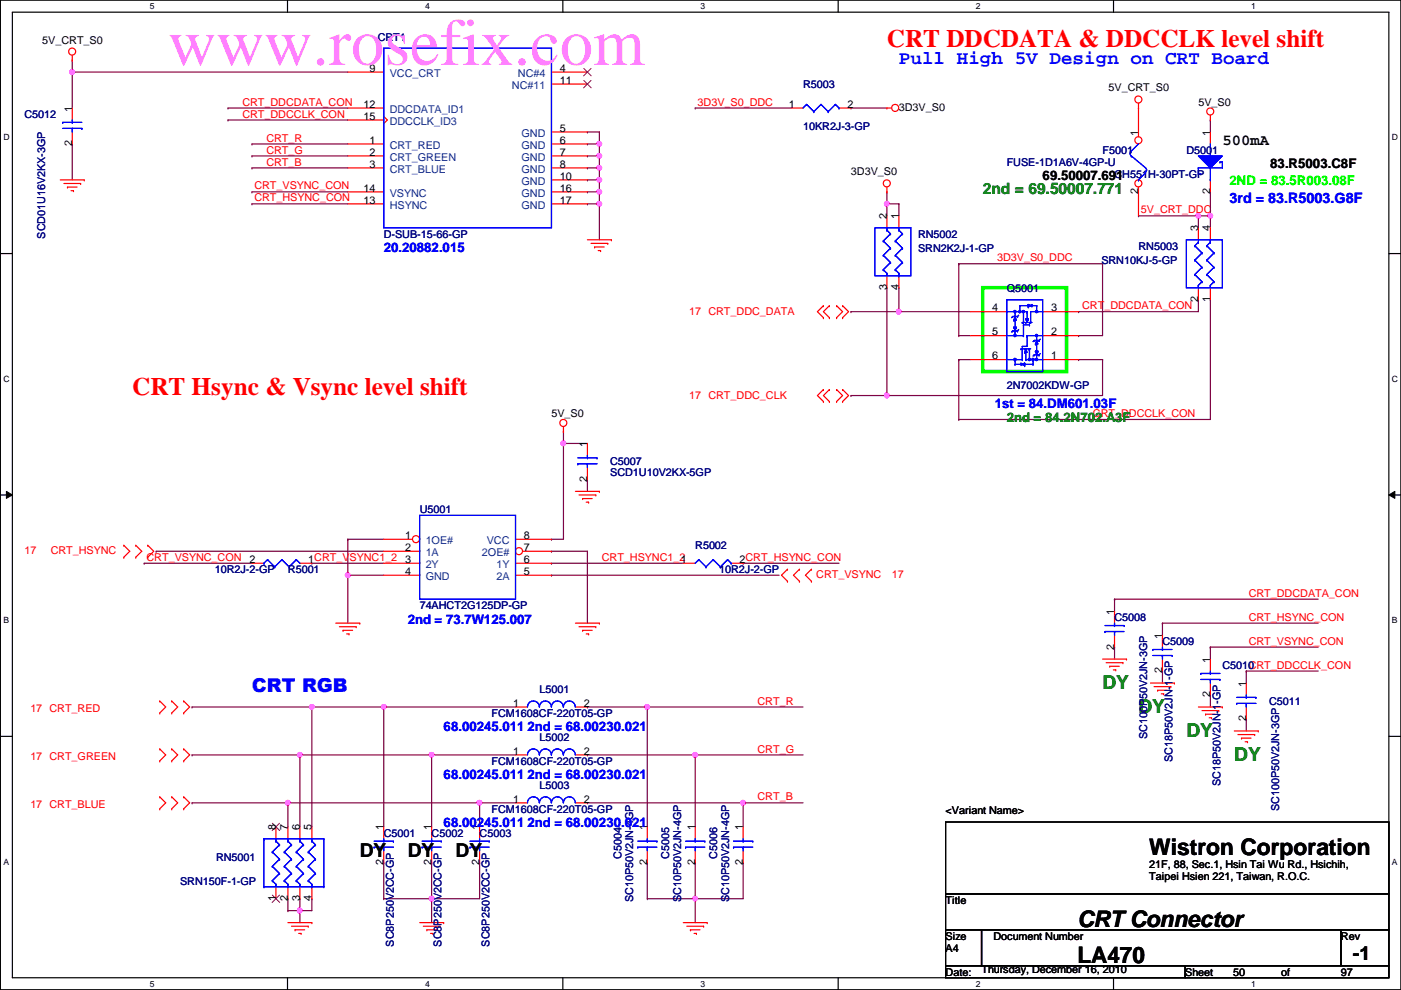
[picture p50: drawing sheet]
<svg xmlns="http://www.w3.org/2000/svg" width="297mm" height="210mm" viewBox="0 0 297 210" stroke-linecap="round" stroke-linejoin="round" font-family="sans-serif">
<defs><g id="words">
<text font-size="14.1" fill="#ff80ff" x="35.6" y="13.8">www.rosefix.com</text>
<g font-size="5.3" fill="#f00">
<text x="188" y="10">CRT DDCDATA &amp; DDCCLK level shift</text>
<text x="28" y="83.7">CRT Hsync &amp; Vsync level shift</text>
</g>
<g font-size="4.8">
<text x="243.7" y="181.3">Wistron Corporation</text>
<text x="228.4" y="196.5">CRT Connector</text>
<text x="228.4" y="204.2">LA470</text>
</g>
<g font-size="4.1" fill="#00f">
<text x="190.6" y="13.6">Pull High 5V Design on CRT Board</text>
<text x="53.4" y="146.8">CRT RGB</text>
</g>
<g font-size="4.1" fill="#008000">
<text x="233.8" y="146">DY</text>
<text x="241.4" y="151.1">DY</text>
<text x="251.5" y="156.2">DY</text>
<text x="261.7" y="161.3">DY</text>
</g>
<g font-size="4.1">
<text x="76.3" y="181.6">DY</text>
<text x="86.4" y="181.6">DY</text>
<text x="96.6" y="181.6">DY</text>
<text x="286.8" y="203.5">-1</text>
</g>
<text font-size="3.3" x="259.2" y="30.7">500mA</text>
<text font-size="3.3" fill="#008000" x="208.4" y="41.2">2nd = 69.50007.771</text>
<text font-size="3" fill="#00f" x="260.7" y="43">3rd = 83.R5003.G8F</text>
<g font-size="2.8">
<text x="269.3" y="35.7">83.R5003.C8F</text>
<text x="221.1" y="38.2">69.50007.691</text>
</g>
<text font-size="2.8" fill="#0f0" x="260.7" y="39.2">2ND = 83.5R003.08F</text>
<g font-size="2.8" fill="#00f">
<text x="81.4" y="53.5">20.20882.015</text>
<text x="210.9" y="86.5">1st = 84.DM601.03F</text>
<text x="86.4" y="132.2">2nd = 73.7W125.007</text>
<text x="94.1" y="155.1">68.00245.011 2nd = 68.00230.021</text>
<text x="94.1" y="165.2">68.00245.011 2nd = 68.00230.021</text>
<text x="94.1" y="175.4">68.00245.011 2nd = 68.00230.021</text>
</g>
<text font-size="2.8" fill="#008000" x="213.4" y="89.5">2nd = 84.2N702.A3F</text>
<g font-size="2.3">
<text x="9" y="9.2">5V_CRT_S0</text>
<text x="78.3" y="15.2">9</text>
<text x="118.7" y="15.2">4</text>
<text x="118.7" y="17.8">11</text>
<text x="15.3" y="23.7" transform="rotate(-90 15.3 23.7)">1</text>
<text x="77" y="22.9">12</text>
<text x="167.2" y="22.9">1</text>
<text x="179.7" y="22.9">2</text>
<text x="190.6" y="23.5">3D3V_S0</text>
<text x="235" y="19.4">5V_CRT_S0</text>
<text x="254.1" y="22.4">5V_S0</text>
<text x="77" y="25.4">15</text>
<text x="118.7" y="27.9">5</text>
<text x="241.3" y="28.7" transform="rotate(-90 241.3 28.7)">1</text>
<text x="256.6" y="28.7" transform="rotate(-90 256.6 28.7)">1</text>
<text x="15.3" y="31" transform="rotate(-90 15.3 31)">2</text>
<text x="78.3" y="30.5">1</text>
<text x="78.3" y="33">2</text>
<text x="78.3" y="35.6">3</text>
<text x="118.7" y="30.5">6</text>
<text x="118.7" y="33">7</text>
<text x="118.7" y="35.6">8</text>
<text x="77" y="40.6">14</text>
<text x="118.7" y="38.1">10</text>
<text x="118.7" y="40.6">16</text>
<text x="180.4" y="37.2">3D3V_S0</text>
<text x="241.3" y="41.2" transform="rotate(-90 241.3 41.2)">2</text>
<text x="256.6" y="41.2" transform="rotate(-90 256.6 41.2)">2</text>
<text x="77" y="43.2">13</text>
<text x="118.7" y="43.2">17</text>
<text x="188" y="46.5" transform="rotate(-90 188 46.5)">2</text>
<text x="190.5" y="46.5" transform="rotate(-90 190.5 46.5)">1</text>
<text x="254" y="49.1" transform="rotate(-90 254 49.1)">3</text>
<text x="256.6" y="49.1" transform="rotate(-90 256.6 49.1)">4</text>
<text x="188" y="61.5" transform="rotate(-90 188 61.5)">3</text>
<text x="190.5" y="61.5" transform="rotate(-90 190.5 61.5)">4</text>
<text x="254" y="64.1" transform="rotate(-90 254 64.1)">2</text>
<text x="256.6" y="64.1" transform="rotate(-90 256.6 64.1)">1</text>
<text x="210.4" y="66">4</text>
<text x="210.4" y="71.1">5</text>
<text x="222.8" y="71.1">2</text>
<text x="222.8" y="66">3</text>
<text x="210.4" y="76.2">6</text>
<text x="222.8" y="76.2">1</text>
<text x="116.9" y="88.5">5V_S0</text>
<text x="124.5" y="94.8" transform="rotate(-90 124.5 94.8)">1</text>
<text x="124.5" y="102.2" transform="rotate(-90 124.5 102.2)">2</text>
<text x="52.9" y="119.4">2</text>
<text x="65.4" y="119.4">1CRT_VSYNC1_2</text>
<text x="85.9" y="114.3">1</text>
<text x="85.9" y="116.8">2</text>
<text x="85.9" y="119.4">3</text>
<text x="111.1" y="114.3">8</text>
<text x="111.1" y="116.8">7</text>
<text x="111.1" y="119.4">6</text>
<text x="156.8" y="119.4">2CRT_HSYNC_CON</text>
<text x="85.9" y="121.9">4</text>
<text x="111.1" y="121.9">5</text>
<text x="236.3" y="130.3" transform="rotate(-90 236.3 130.3)">1</text>
<text x="236.3" y="137.7" transform="rotate(-90 236.3 137.7)">2</text>
<text x="246.4" y="135.4" transform="rotate(-90 246.4 135.4)">1</text>
<text x="246.4" y="142.8" transform="rotate(-90 246.4 142.8)">2</text>
<text x="256.6" y="140.5" transform="rotate(-90 256.6 140.5)">1</text>
<text x="108.8" y="149.9">1</text>
<text x="123.8" y="149.9">2</text>
<text x="256.6" y="147.9" transform="rotate(-90 256.6 147.9)">2</text>
<text x="264.2" y="145.6" transform="rotate(-90 264.2 145.6)">1</text>
<text x="264.2" y="153" transform="rotate(-90 264.2 153)">2</text>
<text x="108.8" y="160">1</text>
<text x="123.8" y="160">2</text>
<text x="108.8" y="170.2">1</text>
<text x="123.8" y="170.2">2</text>
<text x="200.5" y="172.6">&lt;Variant Name&gt;</text>
<text x="58.5" y="176.1" transform="rotate(-90 58.5 176.1)">8</text>
<text x="61" y="176.1" transform="rotate(-90 61 176.1)">7</text>
<text x="63.5" y="176.1" transform="rotate(-90 63.5 176.1)">6</text>
<text x="66.1" y="176.1" transform="rotate(-90 66.1 176.1)">5</text>
<text x="81.3" y="176.1" transform="rotate(-90 81.3 176.1)">1</text>
<text x="91.5" y="176.1" transform="rotate(-90 91.5 176.1)">1</text>
<text x="101.6" y="176.1" transform="rotate(-90 101.6 176.1)">1</text>
<text x="137.2" y="176.1" transform="rotate(-90 137.2 176.1)">1</text>
<text x="147.4" y="176.1" transform="rotate(-90 147.4 176.1)">1</text>
<text x="157.5" y="176.1" transform="rotate(-90 157.5 176.1)">1</text>
<text x="81.3" y="183.4" transform="rotate(-90 81.3 183.4)">2</text>
<text x="91.5" y="183.4" transform="rotate(-90 91.5 183.4)">2</text>
<text x="101.6" y="183.4" transform="rotate(-90 101.6 183.4)">2</text>
<text x="137.2" y="183.4" transform="rotate(-90 137.2 183.4)">2</text>
<text x="147.4" y="183.4" transform="rotate(-90 147.4 183.4)">2</text>
<text x="157.5" y="183.4" transform="rotate(-90 157.5 183.4)">2</text>
<text x="243.7" y="184">21F, 88, Sec.1, Hsin Tai Wu Rd., Hsichih,</text>
<text x="58.5" y="191.1" transform="rotate(-90 58.5 191.1)">1</text>
<text x="61" y="191.1" transform="rotate(-90 61 191.1)">2</text>
<text x="63.5" y="191.1" transform="rotate(-90 63.5 191.1)">3</text>
<text x="66.1" y="191.1" transform="rotate(-90 66.1 191.1)">4</text>
<text x="200.5" y="191.6">Title</text>
<text x="243.7" y="186.6">Taipei Hsien 221, Taiwan, R.O.C.</text>
<text x="200.5" y="199.2">Size</text>
<text x="200.5" y="201.8">A4</text>
<text x="210.6" y="199.2">Document Number</text>
<text x="284.3" y="199.2">Rev</text>
<text x="200.5" y="206.8">Date:</text>
<text x="208.1" y="206.3">Thursday, December 16, 2010</text>
<text x="251.3" y="206.8">Sheet</text>
<text x="261.4" y="206.8">50</text>
<text x="271.6" y="206.8">of</text>
<text x="284.3" y="206.8">97</text>
</g>
<g font-size="2.3" fill="#000080">
<text x="80.1" y="8.7">CRT1</text>
<text x="170.3" y="18.6">R5003</text>
<text x="5.2" y="25">C5012</text>
<text x="170.3" y="27.5">10KR2J-3-GP</text>
<text x="213.4" y="35.1">FUSE-1D1A6V-4GP-U</text>
<text x="233.8" y="32.6">F5001</text>
<text x="251.5" y="32.6">D5001</text>
<text x="236.3" y="37.7">CH551H-30PT-GP</text>
<text x="9.6" y="50.6" transform="rotate(-90 9.6 50.6)">SCD01U16V2KX-3GP</text>
<text x="81.4" y="50.4">D-SUB-15-66-GP</text>
<text x="194.6" y="50.4">RN5002</text>
<text x="194.6" y="53.4">SRN2K2J-1-GP</text>
<text x="241.4" y="52.9">RN5003</text>
<text x="233.5" y="56">SRN10KJ-5-GP</text>
<text x="213.4" y="61.8">Q5001</text>
<text x="213.4" y="82.4">2N7002KDW-GP</text>
<text x="129.4" y="98.6">C5007</text>
<text x="129.4" y="100.9">SCD1U10V2KX-5GP</text>
<text x="89" y="108.8">U5001</text>
<text x="147.4" y="116.4">R5002</text>
<text x="45.5" y="121.5">10R2J-2-GP</text>
<text x="61" y="121.5">R5001</text>
<text x="152.5" y="121.5">10R2J-2-GP</text>
<text x="89" y="129.1">74AHCT2G125DP-GP</text>
<text x="236.3" y="131.7">C5008</text>
<text x="246.5" y="136.7">C5009</text>
<text x="259.2" y="141.8">C5010</text>
<text x="114.4" y="146.9">L5001</text>
<text x="269.1" y="149.4">C5011</text>
<text x="104.2" y="152">FCM1608CF-220T05-GP</text>
<text x="114.4" y="157.1">L5002</text>
<text x="243.2" y="156.8" transform="rotate(-90 243.2 156.8)">SC100P50V2JN-3GP</text>
<text x="248.6" y="161.6" transform="rotate(-90 248.6 161.6)">SC18P50V2JN-1-GP</text>
<text x="104.2" y="162.1">FCM1608CF-220T05-GP</text>
<text x="114.4" y="167.2">L5003</text>
<text x="258.7" y="166.7" transform="rotate(-90 258.7 166.7)">SC18P50V2JN-1-GP</text>
<text x="104.2" y="172.3">FCM1608CF-220T05-GP</text>
<text x="271.2" y="172" transform="rotate(-90 271.2 172)">SC100P50V2JN-3GP</text>
<text x="81.4" y="177.4">C5001</text>
<text x="91.5" y="177.4">C5002</text>
<text x="101.7" y="177.4">C5003</text>
<text x="45.8" y="182.5">RN5001</text>
<text x="131.7" y="182.2" transform="rotate(-90 131.7 182.2)">C5004</text>
<text x="141.9" y="182.2" transform="rotate(-90 141.9 182.2)">C5005</text>
<text x="152.1" y="182.2" transform="rotate(-90 152.1 182.2)">C5006</text>
<text x="38.2" y="187.5">SRN150F-1-GP</text>
<text x="134.3" y="191.3" transform="rotate(-90 134.3 191.3)">SC10P50V2JN-4GP</text>
<text x="144.4" y="191.3" transform="rotate(-90 144.4 191.3)">SC10P50V2JN-4GP</text>
<text x="154.6" y="191.3" transform="rotate(-90 154.6 191.3)">SC10P50V2JN-4GP</text>
<text x="83.5" y="200.7" transform="rotate(-90 83.5 200.7)">SC8P250V2CC-GP</text>
<text x="93.6" y="200.7" transform="rotate(-90 93.6 200.7)">SC8P250V2CC-GP</text>
<text x="103.8" y="200.7" transform="rotate(-90 103.8 200.7)">SC8P250V2CC-GP</text>
</g>
<g font-size="2.3" fill="#004080">
<text x="82.6" y="16.3">VCC_CRT</text>
<text x="109.8" y="16.3">NC#4</text>
<text x="82.6" y="24">DDCDATA_ID1</text>
<text x="108.5" y="18.9">NC#11</text>
<text x="82.6" y="26.5">DDCCLK_ID3</text>
<text x="110.6" y="29">GND</text>
<text x="82.6" y="31.6">CRT_RED</text>
<text x="82.6" y="34.1">CRT_GREEN</text>
<text x="110.6" y="31.6">GND</text>
<text x="110.6" y="34.1">GND</text>
<text x="82.6" y="36.7">CRT_BLUE</text>
<text x="82.6" y="41.7">VSYNC</text>
<text x="110.6" y="36.7">GND</text>
<text x="110.6" y="39.2">GND</text>
<text x="110.6" y="41.7">GND</text>
<text x="82.6" y="44.3">HSYNC</text>
<text x="110.6" y="44.3">GND</text>
<text x="90.3" y="115.4">1OE#</text>
<text x="90.3" y="117.9">1A</text>
<text x="102.2" y="117.9">2OE#</text>
<text x="103.2" y="115.4">VCC</text>
<text x="90.3" y="120.5">2Y</text>
<text x="90.3" y="123">GND</text>
<text x="105.2" y="123">2A</text>
<text x="105.3" y="120.5">1Y</text>
</g>
<g font-size="2.3" fill="#f00">
<text x="51.4" y="22.4">CRT_DDCDATA_CON</text>
<text x="147.9" y="22.4">3D3V_S0_DDC</text>
<text x="51.4" y="24.9">CRT_DDCCLK_CON</text>
<text x="56.5" y="30">CRT_R</text>
<text x="56.5" y="32.6">CRT_G</text>
<text x="56.5" y="35.1">CRT_B</text>
<text x="53.9" y="40.2">CRT_VSYNC_CON</text>
<text x="53.9" y="42.7">CRT_HSYNC_CON</text>
<text x="241.9" y="45.3">5V_CRT_DDC</text>
<text x="211.4" y="55.4">3D3V_S0_DDC</text>
<text x="229.4" y="65.6">CRT_DDCDATA_CON</text>
<text x="146.1" y="66.9">17 CRT_DDC_DATA</text>
<text x="146.1" y="84.7">17 CRT_DDC_CLK</text>
<text x="231.7" y="88.4">CRT_DDCCLK_CON</text>
<text x="5.2" y="117.4">17</text>
<text x="10.7" y="117.4">CRT_HSYNC</text>
<text x="31.1" y="118.9">CRT_VSYNC_CON</text>
<text x="127.6" y="118.9">CRT_HSYNC1_21</text>
<text x="173.1" y="122.5">CRT_VSYNC</text>
<text x="189.1" y="122.5">17</text>
<text x="264.7" y="126.5">CRT_DDCDATA_CON</text>
<text x="264.7" y="131.6">CRT_HSYNC_CON</text>
<text x="264.7" y="136.7">CRT_VSYNC_CON</text>
<text x="264.7" y="141.8">CRT_DDCCLK_CON</text>
<text x="160.6" y="149.4">CRT_R</text>
<text x="6.4" y="151">17 CRT_RED</text>
<text x="6.4" y="161.1">17 CRT_GREEN</text>
<text x="160.6" y="159.6">CRT_G</text>
<text x="6.4" y="171.3">17 CRT_BLUE</text>
<text x="160.6" y="169.7">CRT_B</text>
</g>
<g font-size="1.8">
<text x="31.8" y="1.9">5</text>
<text x="90.1" y="1.9">4</text>
<text x="148.5" y="1.9">3</text>
<text x="206.9" y="1.9">2</text>
<text x="265.3" y="1.9">1</text>
<text x=".7" y="29.8">D</text>
<text x="295.1" y="29.8">D</text>
<text x=".7" y="80.9">C</text>
<text x="295.1" y="80.9">C</text>
<text x=".7" y="132.1">B</text>
<text x="295.1" y="132.1">B</text>
<text x=".7" y="183.3">A</text>
<text x="295.1" y="183.3">A</text>
<text x="31.8" y="209.2">5</text>
<text x="90.1" y="209.2">4</text>
<text x="148.5" y="209.2">3</text>
<text x="206.9" y="209.2">2</text>
<text x="265.3" y="209.2">1</text>
</g>
</g></defs>
<path d="M.1 0h296.9v209.8h-296.9zM2.6 2.6h291.9v204.7h-291.9z" fill="none" stroke="#000" stroke-width=".25"/>
<g fill="#fff">
<path d="M31.8 .3h1v2h-1z"/>
<path d="M31.8 207.6h1v1.9h-1z"/>
</g>
<path d="M61 0v2.6M61 207.3v2.5" fill="none" stroke="#000" stroke-width=".25"/>
<g fill="#fff">
<path d="M90.1 .3h1v2h-1z"/>
<path d="M90.1 207.6h1v1.9h-1z"/>
</g>
<path d="M119.3 0v2.6M119.3 207.3v2.5" fill="none" stroke="#000" stroke-width=".25"/>
<g fill="#fff">
<path d="M148.5 .3h1v2h-1z"/>
<path d="M148.5 207.6h1v1.9h-1z"/>
</g>
<path d="M177.7 0v2.6M177.7 207.3v2.5" fill="none" stroke="#000" stroke-width=".25"/>
<g fill="#fff">
<path d="M206.9 .3h1v2h-1z"/>
<path d="M206.9 207.6h1v1.9h-1z"/>
</g>
<path d="M236.1 0v2.6M236.1 207.3v2.5" fill="none" stroke="#000" stroke-width=".25"/>
<g fill="#fff">
<path d="M265.3 .3h.9v2h-.9z"/>
<path d="M265.3 207.6h.9v1.9h-.9z"/>
<path d="M.7 28.2h1.3v1.9h-1.3z"/>
<path d="M295.1 28.2h1.3v1.9h-1.3z"/>
<path d="M.7 79.3h1.3v2h-1.3z"/>
<path d="M295.1 79.3h1.3v2h-1.3z"/>
</g>
<path d="M.1 53.8h2.5M294.5 53.8h2.5" fill="none" stroke="#000" stroke-width=".25"/>
<g fill="#fff">
<path d="M.7 130.5h1.2v2h-1.2z"/>
<path d="M295.1 130.5h1.2v2h-1.2z"/>
</g>
<path d="M.1 104.9h2.5M294.5 104.9h2.5" fill="none" stroke="#000" stroke-width=".25"/>
<path d="M1.4 104.2l1.2 .7-1.2 .8zM294.5 104.9l1.2-.7v1.5z" fill="#000"/>
<path d="M1.4 104.2l1.2 .7-1.2 .8zM294.5 104.9l1.2-.7v1.5z" fill="none" stroke="#000" stroke-width=".21"/>
<g fill="#fff">
<path d="M.7 181.7h1.2v2h-1.2z"/>
<path d="M295.1 181.7h1.2v2h-1.2z"/>
</g>
<path d="M.1 156.1h2.5M294.5 156.1h2.5" fill="none" stroke="#000" stroke-width=".25"/>
<path d="M91.5 190.5h.1M91.5 190.5h10.2" fill="none" stroke="#800040" stroke-width=".25"/>
<circle cx="91.5" cy="190.5" r=".49" fill="#f0f"/>
<circle cx="91.5" cy="190.5" r=".49" fill="none" stroke="#f0f" stroke-width=".25"/>
<g fill="none" stroke="#800040" stroke-width=".25">
<path d="M61 170.2h.1M61 170.2h40.7M63.6 160.1h.1M63.6 160.1h27.9M61 190.5h.1M61 190.5v2.6M91.5 190.5h.1M91.5 190.5v5.1M101.7 182.9h.1M101.7 182.9v7.6M137.2 190.5h.1M137.2 190.5h20.4"/>
<path d="M147.4 190.5h.1"/>
</g>
<circle cx="61" cy="170.2" r=".49" fill="#f0f"/>
<circle cx="61" cy="170.2" r=".49" fill="none" stroke="#f0f" stroke-width=".25"/>
<path d="M63.6 193.1h.1M63.6 193.1v2.5" fill="none" stroke="#800040" stroke-width=".25"/>
<circle cx="63.6" cy="193.1" r=".49" fill="#f0f"/>
<circle cx="63.6" cy="193.1" r=".49" fill="none" stroke="#f0f" stroke-width=".25"/>
<path d="M81.4 149.9h.1M81.4 149.9h27.9M101.7 170.2h.1M101.7 170.2v5.1M66.1 190.5h.1M66.1 190.5v2.6" fill="none" stroke="#800040" stroke-width=".25"/>
<circle cx="81.3" cy="149.9" r=".49" fill="#f0f"/>
<circle cx="81.3" cy="149.9" r=".49" fill="none" stroke="#f0f" stroke-width=".25"/>
<path d="M81.4 149.9h.1M81.4 149.9v25.4M101.7 170.2h.1M101.7 170.2h7.6" fill="none" stroke="#800040" stroke-width=".25"/>
<circle cx="101.7" cy="170.2" r=".49" fill="#f0f"/>
<circle cx="101.7" cy="170.2" r=".49" fill="none" stroke="#f0f" stroke-width=".25"/>
<path d="M66.1 149.9h.1M66.1 149.9h15.3M147.4 190.5h.1M147.4 190.5v5.1" fill="none" stroke="#800040" stroke-width=".25"/>
<circle cx="147.4" cy="190.5" r=".49" fill="#f0f"/>
<circle cx="147.4" cy="190.5" r=".49" fill="none" stroke="#f0f" stroke-width=".25"/>
<path d="M137.2 149.9h.1M137.2 149.9h33.1M147.4 182.9h.1M147.4 182.9v7.6" fill="none" stroke="#800040" stroke-width=".25"/>
<circle cx="137.2" cy="149.9" r=".49" fill="#f0f"/>
<circle cx="137.2" cy="149.9" r=".49" fill="none" stroke="#f0f" stroke-width=".25"/>
<path d="M124.5 160.1h.1M124.5 160.1h45.8M147.4 160.1h.1M157.6 170.2h.1M157.6 170.2v5.1M157.6 182.9h.1M157.6 182.9v7.6" fill="none" stroke="#800040" stroke-width=".25"/>
<circle cx="147.4" cy="160" r=".49" fill="#f0f"/>
<circle cx="147.4" cy="160" r=".49" fill="none" stroke="#f0f" stroke-width=".25"/>
<path d="M40.7 160.1h.1M40.7 160.1h22.9" fill="none" stroke="#800040" stroke-width=".25"/>
<circle cx="63.6" cy="160" r=".49" fill="#f0f"/>
<circle cx="63.6" cy="160" r=".49" fill="none" stroke="#f0f" stroke-width=".25"/>
<path d="M137.2 149.9h.1M137.2 149.9v25.4M91.5 160.1h.1M91.5 160.1h17.8" fill="none" stroke="#800040" stroke-width=".25"/>
<circle cx="91.5" cy="160" r=".49" fill="#f0f"/>
<circle cx="91.5" cy="160" r=".49" fill="none" stroke="#f0f" stroke-width=".25"/>
<g fill="none" stroke="#800040" stroke-width=".25">
<path d="M124.5 149.9h.1M124.5 149.9h12.7M63.6 160.1h.1M63.6 160.1v15.2M91.5 160.1h.1M91.5 160.1v15.2M124.5 170.2h.1M124.5 170.2h33.1M147.4 160.1h.1M147.4 160.1v15.2M81.4 182.9h.1M81.4 182.9v7.6"/>
<path d="M137.2 182.9h.1M137.2 182.9v7.6"/>
</g>
<circle cx="157.5" cy="170.2" r=".49" fill="#f0f"/>
<circle cx="157.5" cy="170.2" r=".49" fill="none" stroke="#f0f" stroke-width=".25"/>
<path d="M63.6 190.5h.1M63.6 190.5v2.6" fill="none" stroke="#800040" stroke-width=".25"/>
<circle cx="63.6" cy="193.1" r=".49" fill="#f0f"/>
<circle cx="63.6" cy="193.1" r=".49" fill="none" stroke="#f0f" stroke-width=".25"/>
<g fill="none" stroke="#800040" stroke-width=".25">
<path d="M188 40.7h.1M188 43.2h.1M188 40.7v5.1M188 43.2h2.6M190.6 43.2h.1M190.6 43.2v2.6M203.3 55.9h.1M203.3 55.9h30.5M203.3 55.9v15.3M203.3 71.2h.1M203.3 76.2h.1M203.3 71.2h2.5"/>
<path d="M203.3 76.2h2.5M228.7 76.2h.1M228.7 76.2h5.1M157.6 170.2h.1M157.6 170.2h12.7"/>
</g>
<circle cx="188" cy="43.2" r=".49" fill="#f0f"/>
<circle cx="188" cy="43.2" r=".49" fill="none" stroke="#f0f" stroke-width=".25"/>
<g fill="none" stroke="#800040" stroke-width=".25">
<path d="M233.8 55.9h.1M233.8 55.9v15.3h-5.1M203.3 76.2h.1M203.3 76.2v12.7M228.7 71.2h.1M228.7 66.1h.1M228.7 66.1h25.4M203.3 88.9h.1M203.3 88.9h53.3M40.7 149.9h.1M40.7 149.9h25.4M66.1 149.9h.1"/>
<path d="M66.1 149.9v25.4"/>
</g>
<circle cx="66.1" cy="149.9" r=".49" fill="#f0f"/>
<circle cx="66.1" cy="149.9" r=".49" fill="none" stroke="#f0f" stroke-width=".25"/>
<g fill="none" stroke="#800040" stroke-width=".25">
<path d="M127.1 43.2h.1M127.1 43.2v7.6M233.8 76.2h.1M233.8 76.2v7.7M246.5 132.1h.1M246.5 132.1v2.6M246.5 142.3h.1M246.5 142.3v2.5M40.7 170.2h.1M40.7 170.2h20.3M61 170.2h.1M61 170.2v5.1"/>
<path d="M61 193.1h.1M61 193.1h5.1M63.6 193.1h.1M81.4 190.5h.1M91.5 182.9h.1M91.5 182.9v7.6h-10.1"/>
</g>
<circle cx="127.1" cy="43.2" r=".49" fill="#f0f"/>
<circle cx="127.1" cy="43.2" r=".49" fill="none" stroke="#f0f" stroke-width=".25"/>
<g fill="none" stroke="#800040" stroke-width=".25">
<path d="M53.4 30.5h.1M53.4 33.1h.1M53.4 35.6h.1M53.4 30.5h20.3M53.4 33.1h20.3M53.4 35.6h20.3M124.5 30.5h.1M124.5 30.5h2.6M256.6 45.8h.1M256.6 45.8v2.5M236.3 127h.1M236.3 137.2h.1"/>
<path d="M236.3 127h43.2M236.3 127v2.6M236.3 137.2v2.5M246.5 132.1h.1M246.5 132.1h33M256.6 137.2h.1M256.6 137.2h22.9M256.6 137.2v2.5M256.6 147.4h.1M256.6 147.4v2.5M264.2 142.3h.1M264.2 152.4h.1"/>
<path d="M264.2 142.3v2.5M264.2 152.4v2.6M264.2 142.3h15.3"/>
</g>
<circle cx="256.6" cy="45.7" r=".49" fill="#f0f"/>
<circle cx="256.6" cy="45.7" r=".49" fill="none" stroke="#f0f" stroke-width=".25"/>
<path d="M241.4 45.8h.1M241.4 45.8h12.7M254.1 45.8h.1M254.1 45.8v2.5" fill="none" stroke="#800040" stroke-width=".25"/>
<circle cx="254.1" cy="45.7" r=".49" fill="#f0f"/>
<circle cx="254.1" cy="45.7" r=".49" fill="none" stroke="#f0f" stroke-width=".25"/>
<path d="M256.6 25.4h.1M256.6 25.4v2.6M254.1 45.8h.1M256.6 40.7h.1M256.6 40.7v5.1h-2.5M254.1 63.5h.1M254.1 63.5v2.6M256.6 63.5h.1M256.6 63.5v25.4M188 83.9h.1M188 83.9h45.8" fill="none" stroke="#800040" stroke-width=".25"/>
<circle cx="188" cy="83.8" r=".49" fill="#f0f"/>
<circle cx="188" cy="83.8" r=".49" fill="none" stroke="#f0f" stroke-width=".25"/>
<path d="M190.6 61h.1M190.6 66.1h.1M190.6 61v5.1M190.6 66.1h15.2" fill="none" stroke="#800040" stroke-width=".25"/>
<circle cx="190.6" cy="66.1" r=".49" fill="#f0f"/>
<circle cx="190.6" cy="66.1" r=".49" fill="none" stroke="#f0f" stroke-width=".25"/>
<path d="M15.3 15.3h.1M15.3 15.3v7.6M15.3 15.3h58.4M15.3 30.5h.1M15.3 30.5v7.6M180.4 66.1h.1M180.4 66.1h10.2M188 61h.1M188 61v22.9h-7.6M180.4 83.9h.1" fill="none" stroke="#800040" stroke-width=".25"/>
<circle cx="15.3" cy="15.3" r=".49" fill="#f0f"/>
<circle cx="15.3" cy="15.3" r=".49" fill="none" stroke="#f0f" stroke-width=".25"/>
<g fill="none" stroke="#800040" stroke-width=".25">
<path d="M15.3 12.7h.1M15.3 12.7v2.6M48.3 22.9h.1M48.3 25.4h.1M48.3 22.9h25.4M48.3 25.4h25.4M124.5 33.1h.1M127.1 30.5h.1M127.1 30.5v2.6h-2.6M53.4 40.7h.1M53.4 43.2h.1M53.4 40.7h20.3"/>
<path d="M53.4 43.2h20.3"/>
</g>
<circle cx="127.1" cy="30.5" r=".49" fill="#f0f"/>
<circle cx="127.1" cy="30.5" r=".49" fill="none" stroke="#f0f" stroke-width=".25"/>
<path d="M127.1 33.1h.1M127.1 33.1v2.5" fill="none" stroke="#800040" stroke-width=".25"/>
<circle cx="127.1" cy="35.6" r=".49" fill="#f0f"/>
<circle cx="127.1" cy="35.6" r=".49" fill="none" stroke="#f0f" stroke-width=".25"/>
<circle cx="127.1" cy="33" r=".49" fill="#f0f"/>
<circle cx="127.1" cy="33" r=".49" fill="none" stroke="#f0f" stroke-width=".25"/>
<path d="M124.5 35.6h.1M124.5 38.1h.1M124.5 35.6h2.6M124.5 38.1h2.6" fill="none" stroke="#800040" stroke-width=".25"/>
<circle cx="127.1" cy="38.1" r=".49" fill="#f0f"/>
<circle cx="127.1" cy="38.1" r=".49" fill="none" stroke="#f0f" stroke-width=".25"/>
<path d="M127.1 35.6h.1M127.1 38.1h.1M127.1 35.6v7.6h-2.6M124.5 40.7h.1M124.5 43.2h.1M124.5 40.7h2.6M127.1 40.7h.1" fill="none" stroke="#800040" stroke-width=".25"/>
<circle cx="127.1" cy="40.7" r=".49" fill="#f0f"/>
<circle cx="127.1" cy="40.7" r=".49" fill="none" stroke="#f0f" stroke-width=".25"/>
<path d="M124.5 28h.1M124.5 28h2.6M127.1 28h.1M127.1 28v2.5M119.5 94h.1M119.5 94v20.3h-2.6M116.9 114.3h.1M124.5 101.6h.1M124.5 101.6v2.6" fill="none" stroke="#800040" stroke-width=".25"/>
<circle cx="119.4" cy="94" r=".49" fill="#f0f"/>
<circle cx="119.4" cy="94" r=".49" fill="none" stroke="#f0f" stroke-width=".25"/>
<path d="M73.7 122h.1M73.7 122h7.7M73.7 122v10.1" fill="none" stroke="#800040" stroke-width=".25"/>
<circle cx="73.7" cy="121.9" r=".49" fill="#f0f"/>
<circle cx="73.7" cy="121.9" r=".49" fill="none" stroke="#f0f" stroke-width=".25"/>
<g fill="none" stroke="#800040" stroke-width=".25">
<path d="M147.4 22.9h.1M147.4 22.9h20.3M180.4 22.9h.1M180.4 22.9h7.6M119.5 94h.1M119.5 91.5h.1M119.5 94h5M119.5 91.5v2.5M30.6 119.4h.1M30.6 119.4h22.8M33.1 116.9h.1M33.1 116.9h48.3"/>
<path d="M66.1 119.4h.1M66.1 119.4h15.3M73.7 114.3h.1M73.7 114.3h7.7M73.7 114.3v7.7M116.9 116.9h.1M116.9 119.4h.1M116.9 116.9h7.6M116.9 119.4h28M124.5 116.9h.1M124.5 116.9v15.2M157.6 119.4h.1"/>
<path d="M157.6 119.4h20.3M116.9 122h.1M116.9 122h48.3"/>
</g>
<g fill="none" stroke="#f00" stroke-width=".25">
<path d="M15.3 12.7h.1M15.3 11.7v1M12.8 38.1h5.1M13.5 38.9h3.6M14.3 39.7h.1M14.3 39.7h2M15.3 22.9v2.5M15.3 28v2.5M17.1 38.9h.1M17.9 38.1h.1M167.7 22.9h2.6M177.9 22.9h2.5"/>
<path d="M188 22.9h.1M188 39.7v1M188 22.9h1.1M241.4 22.9h.1M241.4 21.9v1M256.6 25.4h.1M256.6 24.4v1M15.1 40.4h.5M15.6 40.4h.1M124.5 50.8h5.1M125.3 51.6h3.6M126.1 52.4h.1"/>
<path d="M126.1 52.4h2M126.8 53.1h.5M127.3 53.1h.1M128.9 51.6h.1M129.6 50.8h.1M188 40.7h.1M254.1 48.3v2.5M256.6 48.3v2.5M174.6 67.4h.1M174.6 64.8h.1M174.6 64.8l-1.3 1.3 1.3 1.3M175.8 67.4h.1"/>
<path d="M175.8 64.8h.1M175.8 64.8l-1.2 1.3 1.2 1.3M177.4 64.8h.1M177.4 67.4h.1M177.4 64.8l1.2 1.3-1.2 1.3M178.6 67.4h.1M178.6 64.8h.1M178.6 64.8l1.3 1.3-1.3 1.3M205.8 76.2h7.6M205.8 71.2h7.6M205.8 66.1h7.6M221.1 76.2h7.6"/>
<path d="M221.1 71.2h7.6M221.1 66.1h7.6M254.1 61v2.5M256.6 61v2.5M119.5 91.5h.1M119.5 90.5v1M174.6 85.1h.1M174.6 82.6h.1M174.6 82.6l-1.3 1.3 1.3 1.2M175.8 85.1h.1M175.8 82.6h.1M175.8 82.6l-1.2 1.3 1.2 1.2"/>
<path d="M177.4 82.6h.1M177.4 85.1h.1M177.4 82.6l1.2 1.3-1.2 1.2M178.6 85.1h.1M178.6 82.6h.1M178.6 82.6l1.3 1.3-1.3 1.2M26.2 118.2h.1M26.2 115.6h.1M26.2 115.6l1.3 1.3-1.3 1.3M28.8 115.6h.1M28.8 118.2h.1M28.8 115.6l1.3 1.3-1.3 1.3"/>
<path d="M31.3 118.2h.1M31.3 115.6h.1M31.3 115.6l1.3 1.3-1.3 1.3M53.4 119.4h2.6M63.6 119.4h2.5M122 104.2h5.1M122.8 104.9h3.5M123.5 105.7h.1M123.5 105.7h2.1M124.3 106.5h.5M124.8 106.5h.1M126.3 104.9h.1"/>
<path d="M127.1 104.2h.1M144.9 119.4h2.5M155 119.4h2.6M71.2 132.1h5.1M72 132.9h3.5M72.7 133.6h.1M72.7 133.6h2.1M73.5 134.4h.5M74 134.4h.1M75.5 132.9h.1M76.3 132.1h.1M122 132.1h5.1"/>
<path d="M122.8 132.9h3.5M123.5 133.6h.1M123.5 133.6h2.1M124.3 134.4h.5M124.8 134.4h.1M126.3 132.9h.1M127.1 132.1h.1M167 123.2h.1M167 120.7h.1M167 120.7l-1.3 1.3 1.3 1.2M169.5 120.7h.1M169.5 123.2h.1"/>
<path d="M169.5 120.7l-1.3 1.3 1.3 1.2M172 123.2h.1M172 120.7h.1M172 120.7l-1.2 1.3 1.2 1.2M233.8 139.7h5M238.8 139.7h.1M33.9 151.2h.1M33.9 148.6h.1M33.9 158.8h.1M33.9 148.6l1.2 1.3-1.2 1.3M33.9 158.8l1.2 1.3-1.2 1.2M36.4 148.6h.1"/>
<path d="M36.4 151.2h.1M36.4 158.8h.1M36.4 148.6l1.3 1.3-1.3 1.3M36.4 158.8l1.3 1.3-1.3 1.2M38.9 151.2h.1M38.9 148.6h.1M38.9 158.8h.1M38.9 148.6l1.3 1.3-1.3 1.3M38.9 158.8l1.3 1.3-1.3 1.2M234.5 140.5h3.6M235.3 141.3h.1M235.3 141.3h2"/>
<path d="M236 142h.6M236.6 142h.1M238.1 140.5h.1M243.9 144.8h5.1M244.7 145.6h3.5M245.4 146.3h.1M245.4 146.3h2.1M246.2 147.1h.5M246.7 147.1h.1M248.2 145.6h.1M249 144.8h.1M254.1 149.9h5.1"/>
<path d="M254.8 150.7h3.6M255.6 151.4h.1M255.6 151.4h2M256.4 152.2h.5M256.9 152.2h.1M258.4 150.7h.1M259.2 149.9h.1M261.7 155h5.1M262.5 155.7h3.5M263.2 156.5h.1M263.2 156.5h2.1M264 157.3h.5"/>
<path d="M264.2 144.8v2.6M264.2 149.9v2.5M264.5 157.3h.1M266 155.7h.1M266.8 155h.1M33.9 161.3h.1M33.9 171.5h.1M33.9 169h.1M33.9 169l1.2 1.2-1.2 1.3M36.4 161.3h.1M36.4 169h.1M36.4 171.5h.1"/>
<path d="M36.4 169l1.3 1.2-1.3 1.3M38.9 161.3h.1M38.9 171.5h.1M38.9 169h.1M38.9 169l1.3 1.2-1.3 1.3M101.7 175.3v2.5M109.3 170.2h2.5M122 170.2h2.5M137.2 175.3v2.5M157.6 175.3v2.5M61 195.6h5.1M61.8 196.4h3.6"/>
<path d="M62.6 197.1h.1M62.6 197.1h2M63.3 197.9h.5M63.8 197.9h.1M65.4 196.4h.1M66.1 195.6h.1M89 195.6h5.1M89.7 196.4h3.6M90.5 197.1h.1M90.5 197.1h2M91.3 197.9h.5M91.8 197.9h.1"/>
<path d="M93.3 196.4h.1M94.1 195.6h.1M101.7 180.4v2.5M137.2 180.4v2.5M144.9 195.6h5M145.6 196.4h3.6M146.4 197.1h.1M146.4 197.1h2M147.1 197.9h.6M147.7 197.9h.1M149.2 196.4h.1M149.9 195.6h.1"/>
<path d="M157.6 180.4v2.5"/>
<circle cx="15.3" cy="10.9" r=".75"/>
<circle cx="188" cy="38.9" r=".75"/>
<circle cx="189.8" cy="22.9" r=".75"/>
<circle cx="241.4" cy="21.1" r=".75"/>
<circle cx="256.6" cy="23.6" r=".75"/>
<circle cx="119.4" cy="89.7" r=".75"/>
</g>
<path d="M200.5 174.3h94v15.2h-94zM200.5 189.5h94v7.6h-94zM200.5 197.1h7.6v7.7h-7.6zM208.1 197.1h76.2v7.7h-76.2zM284.3 197.1h10.2v7.7h-10.2zM200.5 204.8h50.8v2.5h-50.8zM251.3 204.8h43.2v2.5h-43.2z" fill="none" stroke="#000" stroke-width=".25"/>
<path d="M208.4 61h17.7v17.8h-17.7z" fill="none" stroke="#0f0" stroke-width=".76"/>
<g fill="none" stroke="#00f" stroke-width=".25">
<path d="M13.3 26h.1M13.3 26h4.1M13.3 27.2h4.1M15.3 26h.1M15.3 27.2h.1M15.3 25.4v.6M15.3 27.2v.8M17.4 27.2h.1M171 22.1h.1M171 22.1l-.7 .8M171 22.1l1.5 1.6M172.5 23.7h.1"/>
<path d="M174.1 22.1h.1M174.1 22.1l-1.6 1.6M174.1 22.1l1.5 1.6M175.6 23.7h.1M177.1 22.1h.1M177.1 22.1l-1.5 1.6M177.1 22.1l.8 .8M177.9 22.9h.1M251.5 50.8h7.7v10.2h-7.7zM253.3 52.1h.1M253.3 55.2h.1M253.3 58.2h.1"/>
<path d="M253.3 52.1l1.5 1.5M253.3 55.2l1.5 1.5M253.3 58.2l1.5 1.5M254.1 51.4h.1M254.1 50.8v.6M254.1 51.4l-.8 .7M254.8 53.6h.1M254.8 56.7h.1M254.8 59.7h.1M254.8 53.6l-1.5 1.6M254.8 56.7l-1.5 1.5M254.8 59.7l-.7 .8"/>
<path d="M255.9 58.2h.1M255.9 55.2h.1M255.9 52.1h.1M255.9 58.2l1.5 1.5M255.9 55.2l1.5 1.5M255.9 52.1l1.5 1.5M256.6 51.4h.1M256.6 50.8h.1M256.6 50.8v.6M256.6 51.4l-.7 .7M257.4 59.7h.1M257.4 56.7h.1"/>
<path d="M257.4 53.6h.1M257.4 59.7l-.8 .8M257.4 56.7l-1.5 1.5M257.4 53.6l-1.5 1.6M213.4 66.1h.1M213.4 76.2h3.3M213.4 71.2h3.6M213.4 66.1h4.4M214.7 67.1h.1M214.7 70.1h.1M214.7 67.1h1M214.7 70.1h1"/>
<path d="M214.7 67.1l-.2 .3M214.7 70.1l-.2 .3M215 67.9h.1M215 69.4h.1M215 69.4h.5M215 69.4l.2 .7M215.2 77.3h.1M215.2 67.1h.1M215.2 66.1h.1M215.2 70.1h.1M215.2 67.4h.1M215.2 66.1v1"/>
<path d="M215.2 67.4v3.8M215.2 76.2v1.1M215.2 77.3h3.8M215.2 67.1l.3 .8h-.5M215.2 67.1l-.2 .8M215.5 69.4h.1M215.5 69.4l-.3 .7M215.7 67.1h.1M215.7 70.1h.1M216 69.9l-.3 .2M216 66.8l-.3 .3M216.2 64.8h.1"/>
<path d="M216.2 66.1h.1M216.2 64.8h3.6M216.2 64.8v1.3M216.5 77h.1M216.5 74h.1M216.5 77v.5M216.5 74h.5M216.7 76.2h.1M216.7 74h.1M216.7 73.4h.1M216.7 68.4h.1M216.7 74v2.2"/>
<path d="M216.7 68.4h.6M217 71.2h.1M217 68.9h.1M217 68.4h.1M217 66.1v2.3M217 68.9v2.3M217 68.9h1.3M217.3 74.7h.1M217.3 74h.1M217.3 77h.1M217.3 77.5h.1M217.3 74h.5"/>
<path d="M217.3 77v.5M217.3 77l-.8 .3 .8 .2M217.5 76.2h.1M217.5 67.6h.1M217.5 74h.1M217.5 68.4h.1M217.5 76.2h3.6M217.5 67.6h.5M217.5 67.6l.3 .8M217.5 74v2.2M217.5 74l.3 .7h-.5M217.5 74l-.2 .7"/>
<path d="M217.5 68.4h.5M217.8 71.2h.1M217.8 66.1h.1M217.8 71.2v2.2h-1.1M217.8 66.1v2.3M217.8 71.2h3.3M218 64.6h.1M218 65.1h.1M218 67.6h.1M218 74h.1M218 64.6l.8 .2-.8 .3M218 64.6v.5"/>
<path d="M218 67.6l-.2 .8M218 74h.5M218.3 74h.1M218.3 68.9h.1M218.3 68.4h.1M218.3 74v2.2M218.3 68.4h.5M218.5 68.4h.1M218.8 64.6h.1M218.8 64.6v.5M219 77.3h.1M219.3 75.2h.1"/>
<path d="M219.3 72.2h.1M219.3 72.2h1M219.3 75.2h1M219.3 75.2l-.3 .3M219.3 72.2l-.3 .2M219.5 74.5h.1M219.5 72.9h.1M219.5 74.5l.3 .7M219.5 74.5h.5M219.8 64.8h.1M219.8 71.2h.1M219.8 72.2h.1"/>
<path d="M219.8 75.2h.1M219.8 72.4h.1M219.8 64.8v1.3M219.8 71.2v1M219.8 72.4v3.8M219.8 72.2l.2 .7h-.5M219.8 72.2l-.3 .7M220 74.5h.1M220 74.5l-.2 .7M220.3 72.2h.1M220.3 75.2h.1M220.6 71.9l-.3 .3"/>
<path d="M220.6 75l-.3 .2M221.1 66.1h.1M221.1 66.1h-2.6v2.3M254.1 60.5h.1M254.1 61h.1M254.1 60.5v.5M256.6 60.5h.1M256.6 60.5v.5M56 119.4h.1M56.7 118.7h.1M56.7 118.7l1.5 1.5M56.7 118.7l-.7 .7"/>
<path d="M59.8 118.7h.1M59.8 118.7l1.5 1.5M59.8 118.7l-1.6 1.5M62.8 118.7h.1M62.8 118.7l.8 .7M62.8 118.7l-1.5 1.5M148.2 118.7h.1M148.2 118.7l-.8 .7M148.2 118.7l1.5 1.5M151.2 118.7h.1M151.2 118.7l-1.5 1.5M151.2 118.7l1.5 1.5"/>
<path d="M154.3 118.7h.1M154.3 118.7l-1.6 1.5M154.3 118.7l.7 .7M155 119.4h.1M58.2 120.2h.1M61.3 120.2h.1M149.7 120.2h.1M152.7 120.2h.1M262.2 149.1h.1M262.2 147.9h4.1M262.2 149.1h4.1M264.2 147.9h.1"/>
<path d="M264.2 149.1h.1M264.2 147.4v.5M264.2 149.1v.8M266.3 147.9h.1M99.6 179.6h.1M99.6 178.4h4.1M99.6 179.6h4.1M101.7 178.4h.1M101.7 179.6h.1M101.7 177.8v.6M101.7 179.6v.8M103.7 178.4h.1"/>
<path d="M111.8 170.2a1.25 1.25 0 0 1 1.3-1.2 1.25 1.25 0 0 1 1.2 1.2M114.4 170.2a1.25 1.25 0 0 1 1.2-1.2 1.25 1.25 0 0 1 1.3 1.2M116.9 170.2a1.25 1.25 0 0 1 1.3-1.2 1.25 1.25 0 0 1 1.2 1.2M119.5 170.2a1.25 1.25 0 0 1 1.2-1.2 1.25 1.25 0 0 1 1.3 1.2M135.2 179.6h.1M135.2 178.4h4.1M135.2 179.6h4.1M137.2 178.4h.1M137.2 179.6h.1M137.2 177.8v.6M137.2 179.6v.8M139.3 178.4h.1"/>
<path d="M155.5 179.6h.1M155.5 178.4h4.1M155.5 179.6h4.1M157.6 178.4h.1M157.6 179.6h.1M157.6 177.8v.6M157.6 179.6v.8M159.6 178.4h.1"/>
</g>
<path d="M219.6 76h.3v.4h-.3z" fill-rule="evenodd" fill="#00f"/>
<path d="M219.6 76h.3v.4h-.3z" fill="none" stroke="#00f" stroke-width=".25"/>
<path d="M218.1 76h.3v.4h-.3z" fill-rule="evenodd" fill="#00f"/>
<path d="M218.1 76h.3v.4h-.3z" fill="none" stroke="#00f" stroke-width=".25"/>
<path d="M215 76h.4v.4h-.4z" fill-rule="evenodd" fill="#00f"/>
<path d="M215 76h.4v.4h-.4z" fill="none" stroke="#00f" stroke-width=".25"/>
<path d="M219.6 65.9h.3v.3h-.3z" fill-rule="evenodd" fill="#00f"/>
<path d="M219.6 65.9h.3v.3h-.3z" fill="none" stroke="#00f" stroke-width=".25"/>
<path d="M216.8 65.9h.3v.3h-.3z" fill-rule="evenodd" fill="#00f"/>
<path d="M216.8 65.9h.3v.3h-.3z" fill="none" stroke="#00f" stroke-width=".25"/>
<path d="M216 65.9h.4v.3h-.4z" fill-rule="evenodd" fill="#00f"/>
<path d="M216 65.9h.4v.3h-.4z" fill="none" stroke="#00f" stroke-width=".25"/>
<path d="M215 65.9h.4v.3h-.4z" fill-rule="evenodd" fill="#00f"/>
<path d="M215 65.9h.4v.3h-.4z" fill="none" stroke="#00f" stroke-width=".25"/>
<path d="M218.8 76h.4v.4h-.4z" fill-rule="evenodd" fill="#00f"/>
<path d="M218.8 76h.4v.4h-.4zM219 76.2h.1M219 76.2v1.1" fill="none" stroke="#00f" stroke-width=".25"/>
<path d="M215 71h.4v.3h-.4z" fill-rule="evenodd" fill="#00f"/>
<path d="M215 71h.4v.3h-.4z" fill="none" stroke="#00f" stroke-width=".25"/>
<path d="M219.6 71h.3v.3h-.3z" fill-rule="evenodd" fill="#00f"/>
<g fill="none" stroke="#00f" stroke-width=".25">
<path d="M213.4 63.5h7.7v15.3h-7.7zM213.4 66.1h.1M213.4 76.2h3.3M213.4 71.2h3.6M213.4 66.1h4.4M214.7 67.1h.1M214.7 70.1h.1M214.7 67.1h1M214.7 70.1h1M214.7 67.1l-.2 .3M214.7 70.1l-.2 .3M215 67.9h.1"/>
<path d="M215 69.4h.1M215 69.4h.5M215 69.4l.2 .7M215.2 77.3h.1M215.2 67.1h.1M215.2 66.1h.1M215.2 70.1h.1M215.2 67.4h.1M215.2 66.1v1M215.2 67.4v3.8M215.2 76.2v1.1M215.2 77.3h3.8"/>
<path d="M215.2 67.1l.3 .8h-.5M215.2 67.1l-.2 .8M215.5 69.4h.1M215.5 69.4l-.3 .7M215.7 67.1h.1M215.7 70.1h.1M216 69.9l-.3 .2M216 66.8l-.3 .3M216.2 64.8h.1M216.2 66.1h.1M216.2 64.8h3.6M216.2 64.8v1.3"/>
<path d="M216.5 77h.1M216.5 74h.1M216.5 77v.5M216.5 74h.5M216.7 76.2h.1M216.7 74h.1M216.7 73.4h.1M216.7 68.4h.1M216.7 74v2.2M216.7 68.4h.6M217 71.2h.1M217 68.9h.1"/>
<path d="M217 68.4h.1M217 66.1v2.3M217 68.9v2.3M217 68.9h1.3M217.3 74.7h.1M217.3 74h.1M217.3 77h.1M217.3 77.5h.1M217.3 74h.5M217.3 77v.5M217.3 77l-.8 .3 .8 .2M217.5 76.2h.1"/>
<path d="M217.5 67.6h.1M217.5 74h.1M217.5 68.4h.1M217.5 76.2h3.6M217.5 67.6h.5M217.5 67.6l.3 .8M217.5 74v2.2M217.5 74l.3 .7h-.5M217.5 74l-.2 .7M217.5 68.4h.5M217.8 71.2h.1M217.8 66.1h.1"/>
<path d="M217.8 71.2v2.2h-1.1M217.8 66.1v2.3M217.8 71.2h3.3M218 64.6h.1M218 65.1h.1M218 67.6h.1M218 74h.1M218 64.6l.8 .2-.8 .3M218 64.6v.5M218 67.6l-.2 .8M218 74h.5M218.3 74h.1"/>
<path d="M218.3 68.9h.1M218.3 68.4h.1M218.3 74v2.2M218.3 68.4h.5M218.5 68.4h.1M218.8 64.6h.1M218.8 64.6v.5M219 77.3h.1M219.3 75.2h.1M219.3 72.2h.1M219.3 72.2h1M219.3 75.2h1"/>
<path d="M219.3 75.2l-.3 .3M219.3 72.2l-.3 .2M219.5 74.5h.1M219.5 72.9h.1M219.5 74.5l.3 .7M219.5 74.5h.5M219.6 71h.3v.3h-.3zM219.8 64.8h.1M219.8 71.2h.1M219.8 72.2h.1M219.8 75.2h.1M219.8 72.4h.1"/>
<path d="M219.8 64.8v1.3M219.8 71.2v1M219.8 72.4v3.8M219.8 72.2l.2 .7h-.5M219.8 72.2l-.3 .7M220 74.5h.1M220 74.5l-.2 .7M220.3 72.2h.1M220.3 75.2h.1M220.6 71.9l-.3 .3M220.6 75l-.3 .2M221.1 66.1h.1"/>
<path d="M221.1 66.1h-2.6v2.3"/>
</g>
<path d="M219.6 76h.3v.4h-.3z" fill-rule="evenodd" fill="#00f"/>
<path d="M219.6 76h.3v.4h-.3z" fill="none" stroke="#00f" stroke-width=".25"/>
<path d="M218.1 76h.3v.4h-.3z" fill-rule="evenodd" fill="#00f"/>
<path d="M218.1 76h.3v.4h-.3z" fill="none" stroke="#00f" stroke-width=".25"/>
<path d="M215 76h.4v.4h-.4z" fill-rule="evenodd" fill="#00f"/>
<path d="M215 76h.4v.4h-.4z" fill="none" stroke="#00f" stroke-width=".25"/>
<path d="M219.6 65.9h.3v.3h-.3z" fill-rule="evenodd" fill="#00f"/>
<path d="M219.6 65.9h.3v.3h-.3z" fill="none" stroke="#00f" stroke-width=".25"/>
<path d="M216.8 65.9h.3v.3h-.3z" fill-rule="evenodd" fill="#00f"/>
<path d="M216.8 65.9h.3v.3h-.3z" fill="none" stroke="#00f" stroke-width=".25"/>
<path d="M216 65.9h.4v.3h-.4z" fill-rule="evenodd" fill="#00f"/>
<path d="M216 65.9h.4v.3h-.4z" fill="none" stroke="#00f" stroke-width=".25"/>
<path d="M215 65.9h.4v.3h-.4z" fill-rule="evenodd" fill="#00f"/>
<path d="M215 65.9h.4v.3h-.4z" fill="none" stroke="#00f" stroke-width=".25"/>
<path d="M218.8 76h.4v.4h-.4z" fill-rule="evenodd" fill="#00f"/>
<path d="M218.8 76h.4v.4h-.4zM219 76.2h.1M219 76.2v1.1" fill="none" stroke="#00f" stroke-width=".25"/>
<path d="M215 71h.4v.3h-.4z" fill-rule="evenodd" fill="#00f"/>
<path d="M215 71h.4v.3h-.4z" fill="none" stroke="#00f" stroke-width=".25"/>
<path d="M219.6 71h.3v.3h-.3z" fill-rule="evenodd" fill="#00f"/>
<g fill="none" stroke="#00f" stroke-width=".25">
<path d="M213.4 63.5h7.7v15.3h-7.7zM219.6 71h.3v.3h-.3zM111.8 160.1a1.25 1.25 0 0 1 1.3-1.3 1.25 1.25 0 0 1 1.2 1.3M114.4 160.1a1.25 1.25 0 0 1 1.2-1.3 1.25 1.25 0 0 1 1.3 1.3M116.9 160.1a1.25 1.25 0 0 1 1.3-1.3 1.25 1.25 0 0 1 1.2 1.3M119.5 160.1a1.25 1.25 0 0 1 1.2-1.3 1.25 1.25 0 0 1 1.3 1.3M145.4 179.6h.1M145.4 178.4h4M145.4 179.6h4M147.4 178.4h.1M147.4 179.6h.1M147.4 177.8v.6"/>
<path d="M147.4 179.6v.8M149.4 178.4h.1"/>
</g>
<path d="M109.3 160.1h2.5M122 160.1h2.5M147.4 175.3v2.5M147.4 180.4v2.5" fill="none" stroke="#f00" stroke-width=".25"/>
<circle cx="88.2" cy="114.3" r=".75" fill="#fff"/>
<g fill="none" stroke="#f00" stroke-width=".25">
<path d="M81.4 114.3h6.1M81.4 116.9h7.6M81.4 119.4h7.6M109.3 114.3h7.6M81.4 122h7.6"/>
<circle cx="88.2" cy="114.3" r=".75"/>
</g>
<circle cx="110" cy="116.9" r=".75" fill="#fff"/>
<g fill="none" stroke="#f00" stroke-width=".25">
<path d="M256.6 28v2.5M256.6 38.1v2.6M109.3 119.4h7.6M110.8 116.9h6.1M109.3 122h7.6"/>
<circle cx="110" cy="116.9" r=".75"/>
</g>
<path d="M89 109.3h20.3v17.7h-20.3z" fill="none" stroke="#00f" stroke-width=".25"/>
<path d="M254.1 33.1h5.1l-2.6 2.5z" fill="#00f"/>
<g fill="none" stroke="#00f" stroke-width=".25">
<path d="M254.1 33.1h5.1l-2.6 2.5zM254.1 35.6h.1M254.1 36.9h.1M254.1 35.6v1.3M254.1 36.9h.5M254.6 36.9h.1M256.6 33.1h.1M256.6 38.1h.1M256.6 30.5v2.6M256.6 35.6v2.5M258.7 34.3h.1M258.7 34.3h.5"/>
<path d="M259.2 34.3h.1M259.2 34.3v1.3h-5.1"/>
</g>
<path d="M254.1 33.1h5.1l-2.6 2.5z" fill="#00f"/>
<g fill="none" stroke="#00f" stroke-width=".25">
<path d="M254.1 33.1h5.1l-2.6 2.5zM254.1 35.6h.1M254.1 36.9h.1M254.1 35.6v1.3M254.1 36.9h.5M254.6 36.9h.1M256.6 33.1h.1M256.6 38.1h.1M256.6 30.5v2.6M256.6 35.6v2.5M258.7 34.3h.1M258.7 34.3h.5"/>
<path d="M259.2 34.3h.1M259.2 34.3v1.3h-5.1"/>
</g>
<circle cx="241.4" cy="29.7" r=".75" fill="#fff"/>
<g fill="none" stroke="#f00" stroke-width=".25">
<path d="M241.4 22.9v6.1"/>
<circle cx="241.4" cy="29.7" r=".75"/>
</g>
<circle cx="241.4" cy="38.9" r=".75" fill="#fff"/>
<g fill="none" stroke="#f00" stroke-width=".25">
<path d="M73.7 15.3h7.7M116.9 15.3h7.6M116.9 17.8h7.6M73.7 30.5h7.7M73.7 33.1h7.7M73.7 35.6h7.7M73.7 22.9h7.7M73.7 25.4h7.7M81.4 24.7l.7 .7-.7 .8M116.9 30.5h7.6M116.9 33.1h7.6M116.9 35.6h7.6"/>
<path d="M116.9 28h7.6M116.9 38.1h7.6M241.4 39.7v6.1M73.7 40.7h7.7M73.7 43.2h7.7M116.9 40.7h7.6M116.9 43.2h7.6M188 45.8v2.5M188 58.5v2.5M190.6 45.8v2.5M190.6 58.5v2.5M124.5 94v2.6"/>
<path d="M124.5 99.1v2.5M236.3 129.6v2.5M236.3 134.7v2.5M246.5 134.7v2.5M246.5 139.7v2.6M256.6 139.7v2.6M109.3 149.9h2.5M122 149.9h2.5M256.6 144.8v2.6M58.5 175.3v2.5M61 175.3v2.5M63.6 175.3v2.5"/>
<path d="M66.1 175.3v2.5M81.4 175.3v2.5M91.5 175.3v2.5M58.5 188v2.5M61 188v2.5M63.6 188v2.5M66.1 188v2.5M81.4 180.4v2.5M91.5 180.4v2.5"/>
<circle cx="241.4" cy="38.9" r=".75"/>
</g>
<g fill="none" stroke="#00f" stroke-width=".25">
<path d="M81.4 10.2h35.5v38.1h-35.5zM239.8 32a.77 .77 0 0 0 0 1.1M239.9 32h.1M239.9 33.1h.1M239.9 33.1l3 2.5M241.4 38.1h.1M241.4 30.5l-1.5 1.5M242.9 35.6l.2 .5-.3 .4M242.9 36.6l-1.5 1.5M185.5 48.3h7.6v10.2h-7.6zM187.3 57.2h.1M187.3 54.1h.1"/>
<path d="M187.3 51.1h.1M187.3 57.2l.7 .8M187.3 54.1l1.5 1.6M187.3 51.1l1.5 1.5M188 58h.1M188 48.8h.1M188 48.3h.1M188 48.3v.5M188 58v.5M188 48.8l.8 .8M188.8 55.7h.1M188.8 52.6h.1"/>
<path d="M188.8 49.6h.1M188.8 49.6l-1.5 1.5M188.8 55.7l-1.5 1.5M188.8 52.6l-1.5 1.5M189.8 51.1h.1M189.8 54.1h.1M189.8 57.2h.1M189.8 51.1l1.5 1.5M189.8 54.1l1.5 1.6M189.8 57.2l.8 .8M190.6 48.8h.1M190.6 58h.1"/>
<path d="M190.6 58.5h.1M190.6 48.3v.5M190.6 58v.5M190.6 48.8l.7 .8M191.3 49.6h.1M191.3 52.6h.1M191.3 55.7h.1M191.3 49.6l-1.5 1.5M191.3 52.6l-1.5 1.5M191.3 55.7l-1.5 1.5M122.5 98.3h.1M122.5 97.1h4.1"/>
<path d="M122.5 98.3h4.1M124.5 97.1h.1M124.5 98.3h.1M124.5 96.6v.5M124.5 98.3v.8M126.6 97.1h.1M234.3 133.9h.1M234.3 132.6h4M234.3 133.9h4M236.3 132.6h.1M236.3 133.9h.1M236.3 132.1v.5"/>
<path d="M236.3 133.9v.8M238.3 132.6h.1M244.4 137.7h.1M244.4 137.7h4.1M244.4 139h4.1M246.5 137.7h.1M246.5 139h.1M246.5 137.2v.5M246.5 139v.7M248.5 139h.1M111.8 149.9a1.25 1.25 0 0 1 1.3-1.3 1.25 1.25 0 0 1 1.2 1.3M114.4 149.9a1.25 1.25 0 0 1 1.2-1.3 1.25 1.25 0 0 1 1.3 1.3"/>
<path d="M116.9 149.9a1.25 1.25 0 0 1 1.3-1.3 1.25 1.25 0 0 1 1.2 1.3M119.5 149.9a1.25 1.25 0 0 1 1.2-1.3 1.25 1.25 0 0 1 1.3 1.3M254.6 142.8h.1M254.6 142.8h4.1M254.6 144.1h4.1M256.6 142.8h.1M256.6 144.1h.1M256.6 142.3v.5M256.6 144.1v.7M258.7 144.1h.1M56 177.8h.1M56 177.8h12.7"/>
<path d="M56 177.8v10.2M58.5 178.4h.1M58.5 177.8h.1M58.5 177.8v.6M58.5 178.4l.8 .7M59.3 179.1h.1M59.3 179.1l-1.6 1.5M61 178.4h.1M61 177.8v.6M61 178.4l.8 .7M61.8 179.1h.1M61.8 179.1l-1.5 1.5"/>
<path d="M63.6 178.4h.1M63.6 177.8h.1M63.6 177.8v.6M63.6 178.4l.7 .7M64.3 179.1h.1M64.3 179.1l-1.5 1.5M66.1 178.4h.1M66.1 177.8v.6M66.1 178.4l.8 .7M66.9 179.1h.1M66.9 179.1l-1.5 1.5M68.7 177.8h.1"/>
<path d="M68.7 177.8v10.2M79.3 179.6h.1M79.3 178.4h4.1M79.3 179.6h4.1M81.4 178.4h.1M81.4 179.6h.1M81.4 177.8v.6M81.4 179.6v.8M83.4 178.4h.1M89.5 179.6h.1M89.5 178.4h4.1M89.5 179.6h4.1"/>
<path d="M91.5 178.4h.1M91.5 179.6h.1M91.5 177.8v.6M91.5 179.6v.8M93.6 178.4h.1M56 188h.1M56 188h12.7M57.7 186.7h.1M57.7 183.7h.1M57.7 180.6h.1M57.7 186.7l.8 .8M57.7 183.7l1.6 1.5"/>
<path d="M57.7 180.6l1.6 1.6M58.5 187.5h.1M58.5 187.5v.5M59.3 185.2h.1M59.3 182.2h.1M59.3 185.2l-1.6 1.5M59.3 182.2l-1.6 1.5M60.3 180.6h.1M60.3 183.7h.1M60.3 186.7h.1M60.3 180.6l1.5 1.6M60.3 183.7l1.5 1.5"/>
<path d="M60.3 186.7l.7 .8M61 187.5h.1M61 188h.1M61 187.5v.5M61.8 182.2h.1M61.8 185.2h.1M61.8 182.2l-1.5 1.5M61.8 185.2l-1.5 1.5M62.8 186.7h.1M62.8 183.7h.1M62.8 180.6h.1M62.8 186.7l.8 .8"/>
<path d="M62.8 183.7l1.5 1.5M62.8 180.6l1.5 1.6M63.6 187.5h.1M63.6 187.5v.5M64.3 185.2h.1M64.3 182.2h.1M64.3 185.2l-1.5 1.5M64.3 182.2l-1.5 1.5M65.4 180.6h.1M65.4 183.7h.1M65.4 186.7h.1M65.4 180.6l1.5 1.6"/>
<path d="M65.4 183.7l1.5 1.5M65.4 186.7l.7 .8M66.1 187.5h.1M66.1 188h.1M66.1 187.5v.5M66.9 182.2h.1M66.9 185.2h.1M66.9 182.2l-1.5 1.5M66.9 185.2l-1.5 1.5M68.7 188h.1"/>
</g>
<path d="M123.8 14.5l1.5 1.6M123.8 17.1l1.5 1.5M125.3 14.5l-1.6 1.6M125.3 17.1l-1.6 1.5M57.7 174.5l1.6 1.6M59.3 174.5l-1.6 1.6M57.7 189.8l1.6 1.5M59.3 189.8l-1.6 1.5" fill="none" stroke="#804000" stroke-width=".21"/>
<circle cx="91.5" cy="190.5" r=".49" fill="#f0f"/>
<circle cx="91.5" cy="190.5" r=".49" fill="none" stroke="#f0f" stroke-width=".25"/>
<circle cx="61" cy="170.2" r=".49" fill="#f0f"/>
<circle cx="61" cy="170.2" r=".49" fill="none" stroke="#f0f" stroke-width=".25"/>
<circle cx="63.6" cy="193.1" r=".49" fill="#f0f"/>
<circle cx="63.6" cy="193.1" r=".49" fill="none" stroke="#f0f" stroke-width=".25"/>
<circle cx="81.3" cy="149.9" r=".49" fill="#f0f"/>
<circle cx="81.3" cy="149.9" r=".49" fill="none" stroke="#f0f" stroke-width=".25"/>
<circle cx="101.7" cy="170.2" r=".49" fill="#f0f"/>
<circle cx="101.7" cy="170.2" r=".49" fill="none" stroke="#f0f" stroke-width=".25"/>
<circle cx="147.4" cy="190.5" r=".49" fill="#f0f"/>
<circle cx="147.4" cy="190.5" r=".49" fill="none" stroke="#f0f" stroke-width=".25"/>
<circle cx="137.2" cy="149.9" r=".49" fill="#f0f"/>
<circle cx="137.2" cy="149.9" r=".49" fill="none" stroke="#f0f" stroke-width=".25"/>
<circle cx="147.4" cy="160" r=".49" fill="#f0f"/>
<circle cx="147.4" cy="160" r=".49" fill="none" stroke="#f0f" stroke-width=".25"/>
<circle cx="63.6" cy="160" r=".49" fill="#f0f"/>
<circle cx="63.6" cy="160" r=".49" fill="none" stroke="#f0f" stroke-width=".25"/>
<circle cx="91.5" cy="160" r=".49" fill="#f0f"/>
<circle cx="91.5" cy="160" r=".49" fill="none" stroke="#f0f" stroke-width=".25"/>
<circle cx="157.5" cy="170.2" r=".49" fill="#f0f"/>
<circle cx="157.5" cy="170.2" r=".49" fill="none" stroke="#f0f" stroke-width=".25"/>
<circle cx="63.6" cy="193.1" r=".49" fill="#f0f"/>
<circle cx="63.6" cy="193.1" r=".49" fill="none" stroke="#f0f" stroke-width=".25"/>
<circle cx="188" cy="43.2" r=".49" fill="#f0f"/>
<circle cx="188" cy="43.2" r=".49" fill="none" stroke="#f0f" stroke-width=".25"/>
<circle cx="66.1" cy="149.9" r=".49" fill="#f0f"/>
<circle cx="66.1" cy="149.9" r=".49" fill="none" stroke="#f0f" stroke-width=".25"/>
<circle cx="127.1" cy="43.2" r=".49" fill="#f0f"/>
<circle cx="127.1" cy="43.2" r=".49" fill="none" stroke="#f0f" stroke-width=".25"/>
<circle cx="256.6" cy="45.7" r=".49" fill="#f0f"/>
<circle cx="256.6" cy="45.7" r=".49" fill="none" stroke="#f0f" stroke-width=".25"/>
<circle cx="254.1" cy="45.7" r=".49" fill="#f0f"/>
<circle cx="254.1" cy="45.7" r=".49" fill="none" stroke="#f0f" stroke-width=".25"/>
<circle cx="188" cy="83.8" r=".49" fill="#f0f"/>
<circle cx="188" cy="83.8" r=".49" fill="none" stroke="#f0f" stroke-width=".25"/>
<circle cx="190.6" cy="66.1" r=".49" fill="#f0f"/>
<circle cx="190.6" cy="66.1" r=".49" fill="none" stroke="#f0f" stroke-width=".25"/>
<circle cx="15.3" cy="15.3" r=".49" fill="#f0f"/>
<circle cx="15.3" cy="15.3" r=".49" fill="none" stroke="#f0f" stroke-width=".25"/>
<circle cx="127.1" cy="30.5" r=".49" fill="#f0f"/>
<circle cx="127.1" cy="30.5" r=".49" fill="none" stroke="#f0f" stroke-width=".25"/>
<circle cx="127.1" cy="35.6" r=".49" fill="#f0f"/>
<circle cx="127.1" cy="35.6" r=".49" fill="none" stroke="#f0f" stroke-width=".25"/>
<circle cx="127.1" cy="33" r=".49" fill="#f0f"/>
<circle cx="127.1" cy="33" r=".49" fill="none" stroke="#f0f" stroke-width=".25"/>
<circle cx="127.1" cy="38.1" r=".49" fill="#f0f"/>
<circle cx="127.1" cy="38.1" r=".49" fill="none" stroke="#f0f" stroke-width=".25"/>
<circle cx="127.1" cy="40.7" r=".49" fill="#f0f"/>
<circle cx="127.1" cy="40.7" r=".49" fill="none" stroke="#f0f" stroke-width=".25"/>
<circle cx="119.4" cy="94" r=".49" fill="#f0f"/>
<circle cx="119.4" cy="94" r=".49" fill="none" stroke="#f0f" stroke-width=".25"/>
<circle cx="73.7" cy="121.9" r=".49" fill="#f0f"/>
<circle cx="73.7" cy="121.9" r=".49" fill="none" stroke="#f0f" stroke-width=".25"/>
<use href="#words"/>
</svg>
